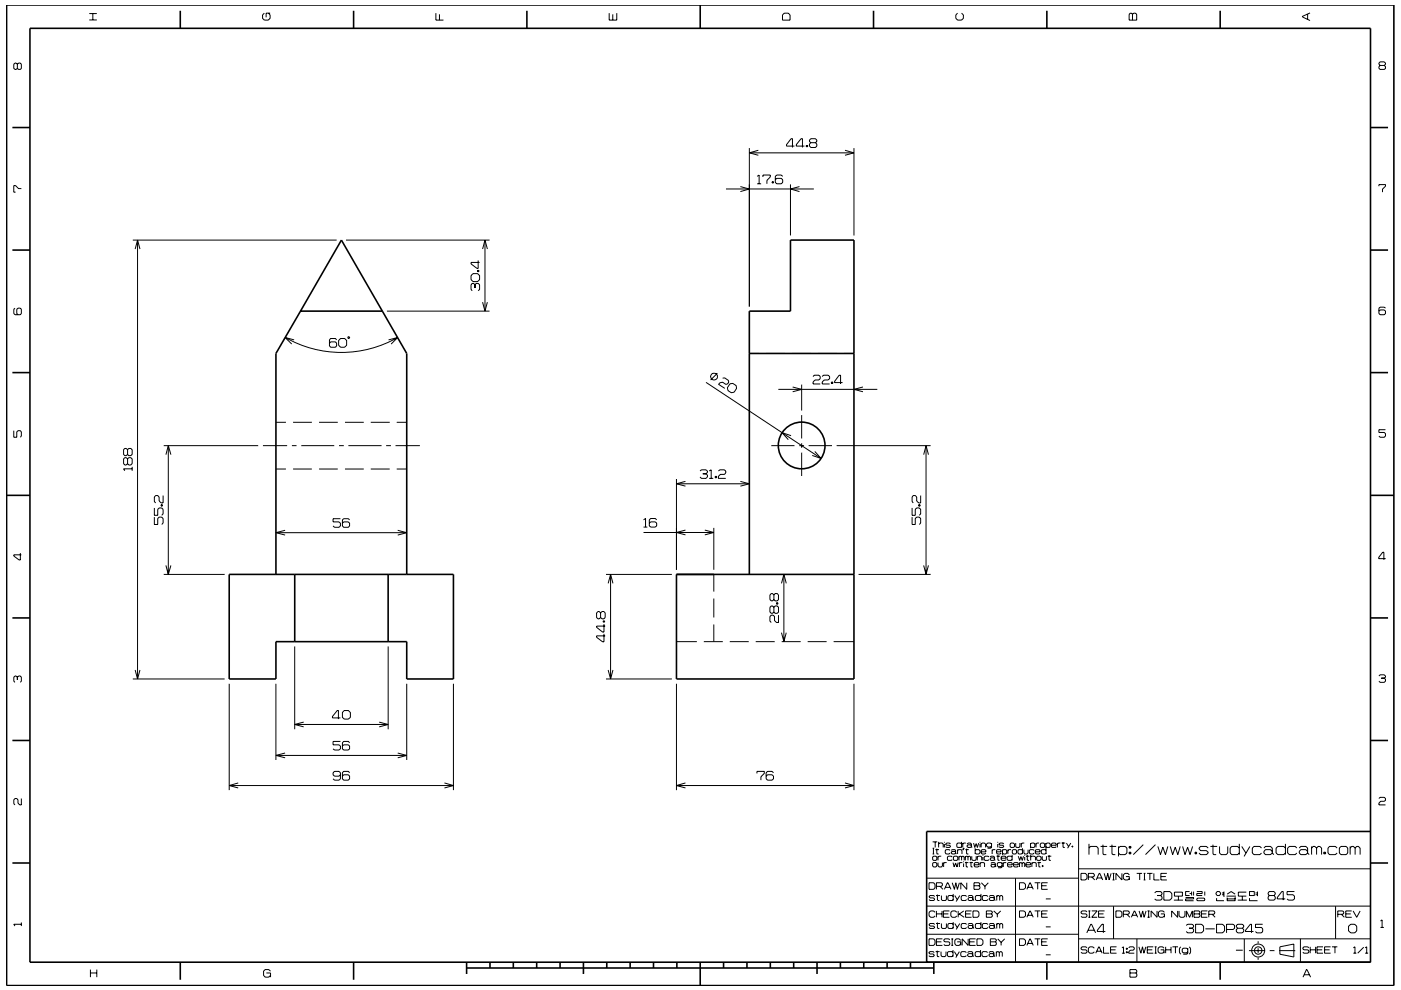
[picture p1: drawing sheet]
<svg xmlns="http://www.w3.org/2000/svg" width="297mm" height="210mm" viewBox="0 0 297 210" stroke-linecap="round" stroke-linejoin="round" font-family="sans-serif">
<g fill="none" stroke="#000" stroke-width=".21">
<path d="M3.7 13.6l-.3-.2h-.2l-.3 .2v.9l.3 .2 .5-.2M3.7 13.6l.2-.2h.4l.2 .2v.9l-.2 .2h-.4l-.2-.2M3.7 13.6v.9M18.9 4.2h1.6M18.9 2.9h1.6M19.7 2.9v1.3M56 2.8l-.3 .4v.7l.3 .4h.9l.4-.4v-.7l-.4-.4M57.3 2.8h-.9v.9M92.4 2.8v1.5h1.6M93.2 3v1.3M129.2 2.8v1.5h1.6v-1.5M129.9 3v1.3"/>
<path d="M166.3 2.8h.8l.4 .4v1.1h-1.6v-1.1zM203 2.8l-.4 .4v.7l.4 .4h.9l.4-.4v-.7l-.4-.4M239.6 2.8h.3l.2 .2 .3-.2h.3l.3 .2v1.3h-1.6v-1.3zM240.1 3v1.3M277.2 3v1.1M277.7 2.7l-1.6 .8v.1l1.6 .8M292.6 13.9l-.2-.3v-.2l.2-.3h.9l.2 .3v.2l-.2 .3M292.6 13.9l-.2 .2v.4l.2 .2h.9l.2-.2v-.4l-.2-.2M292.6 13.9h.9M157 39.6l1.9 .5-1.9 .5M158.9 31.4v33.6M158.9 32.4h22.2"/>
<path d="M160.5 37.4l.4-.3v1.9M160.5 39h.9M160.8 31.9l-1.9 .5 1.9 .5M161.8 37.5v-.4h1.5v.4l-.7 .8v.7M163.7 38.6h.3v.2h-.3zM163.9 38.6v.2M165.9 37.4l-.2-.3h-1l-.3 .3v1.3l.3 .3h1l.2-.3v-.6l-.2-.3h-1l-.3 .3M167.6 39.1v10.8M168.4 31h-1.6v-.3l.9-1.3h.3v1.9M169.5 39.6l-1.9 .5 1.9 .5M170.6 31h-1.8v-.3l1-1.3h.3v1.9M170.9 30.9h.3v.2h-.3z"/>
<path d="M171.1 30.9v.2M171.9 30.3l-.3-.3v-.3l.3-.3h1l.3 .3v.3l-.3 .3M171.9 30.3l-.3 .3v.4l.3 .3h1l.3-.3v-.4l-.3-.3M171.9 30.3h1M179.2 31.9l1.9 .5-1.9 .5M181.1 31.4v18.5M292.4 39.5v-.3h1.3v.3l-.6 .6v.7M4.5 40h-.6l-.6-.6h-.4v1.4h.4M28.2 50.9h43.2M28.7 52.8l.5-1.9 .5 1.9M29.2 50.9v93.1M73.4 50.9h30.4"/>
<path d="M99.9 58.5l.4-.5h1l.4 .5v.8l-.4 .4h-1l-.4-.4zM101.3 57.4h.3v.2h-.3zM101.3 57.5h.3M101.4 55.2v1.7h-.3l-1.2-.9v-.3h1.8M102.3 52.8l.5-1.9 .5 1.9M102.8 50.9v15.1M153.9 40.1h18.7M3.2 65.4l-.3 .2v.9l.3 .3h1.1l.2-.3v-.9l-.2-.2h-.5l-.2 .2v.9l.2 .3M60.5 71.6a24 24 0 0 0 23.8 0M62.4 72.1l-1.9-.5 1.3 1.4M71.4 72.1l-.3-.3h-1l-.2 .3v1.3l.2 .3h1l.3-.3v-.6l-.3-.3h-1l-.2 .3M71.8 72.2l.4-.4h.9l.4 .4v1l-.4 .5h-.9l-.4-.5z"/>
<path d="M73.7 71.5l.3-.1 .1 .3-.2 .1zM82 66h21.8M82.4 72.1l1.9-.5-1.4 1.4M100.7 60.4l-.3-.3h-.3l-.2 .3v1l.2 .3M100.7 60.4l.3-.3h.4l.3 .3v1l-.3 .3M100.7 60.4v.7M102.3 64.1l.5 1.9 .5-1.9M152.1 79.2l-1.4 1.4M158.9 75h2M162.5 75h4M168 75h4M172.4 79.9l.2-.3h1l.3 .3v.4l-.3 .3h-.8l-.4 .4v.4h1.5"/>
<path d="M173.5 75h4M174.3 79.9l.3-.3h1l.3 .3v.4l-.3 .3h-.9l-.4 .4v.4h1.6M178.9 75h2.2M293.7 65.4l-.2-.3h-.9l-.2 .3v1.1l.2 .3h.9l.2-.3v-.5l-.2-.3h-.9l-.2 .3M2.9 91.3v1.4h.7v-1.1l.2-.3h.5l.2 .3v.9l-.2 .2M27 95.4l.3-.3h.4l.3 .3v1l-.3 .2h-.4l-.3-.2M27 97.3l.3-.2h.4l.3 .2v1l-.3 .3h-.4l-.3-.3M27 95.4l-.2-.3h-.3l-.3 .3v1l.3 .2h.3l.2-.2M27 97.3l-.2-.2h-.3l-.3 .2v1l.3 .3h.3l.2-.3M27 95.4v1M27 97.3v1M28 99.4h-1.8l.3 .5"/>
<path d="M28 99v.9M34.7 94.5h20M35.2 96.4l.5-1.9 .5 1.9M35.7 94.5v27.3M55.8 94.5h5.1M58.5 99.5h2.1M58.5 89.6h2.1M61.9 94.5h1M62.1 99.5h4M62.1 89.6h4M63.9 94.5h7M67.6 99.5h4"/>
<path d="M67.6 89.6h4M71.9 94.5h1M73.1 99.5h4M73.1 89.6h4M73.9 94.5h7M78.6 99.5h4M78.6 89.6h4M81.9 94.5h1M83.9 94.5h5.1M84.1 99.5h2.1M84.1 89.6h2.1M148.4 99.9l.3-.3h1l.3 .3v.3l-.3 .3"/>
<path d="M149.7 81.1l24.4 16.1M150.4 99.9l.4-.3v1.9M152.3 99.9l.3-.3h1l.3 .3v.4l-.3 .3h-.9l-.4 .4v.5h1.6M153.2 80.2l.4-.1 .8 .6 .1 .4-.2 .3-.4 .1-.7-.4-.6 .1-.2 .3 1.3 .9M154.8 81.4l.6-.1 .7 .5 .1 .6-.5 .8-.6 .1-.8-.5-.1-.5zM163.5 94.5h4.9M165 82.6h21M167.7 92.4l-1.9-.6 1.3 1.5M168.1 82.1l1.9 .5-1.9 .5M169.5 94.5h1M170 81.6v5.5M170 88v5"/>
<path d="M170 94v1M170 96v5M171.4 94.5h5M172.8 95.8l1.3 1.4-1.9-.6M176.3 81h.3v.3h-.3zM176.4 81v.3M177.4 94.5h19.9M178.6 81.1h-1.7v-.2l1-1.3h.3v1.8M183 82.1l-1.9 .5 1.9 .5M195.8 96.4l.5-1.9 .5 1.9M196.3 94.5v27.3M293.7 91.1h-1.3v.6h1.1l.2 .3v.5l-.2 .2h-.9l-.2-.2"/>
<path d="M4.3 117.3v1.5h-.2l-1.2-.9v-.2h1.6M32.7 109.7v1.5h.7v-1.2l.3-.3h.6l.3 .3v.9l-.3 .3M32.7 107.7v1.6h.7v-1.3l.3-.3h.6l.3 .3v1l-.3 .3M34.2 107.1h.2v.3h-.2zM34.2 107.2h.2M34.6 105.1v1.6h-.4l-.5-.4v-.9l-.3-.3h-.4l-.3 .3v1l.3 .3M35.2 119.9l.5 1.9 .5-1.9M58.5 113h27.7M60.4 112.5l-1.9 .5 1.9 .5M72.2 110h-1.6v.7h1.3l.3 .3v.5l-.3 .3h-1l-.3-.3M74.1 110.3l-.2-.3h-1l-.3 .3v1.2l.3 .3h1l.2-.3v-.5l-.2-.3h-1l-.3 .3M84.3 112.5l1.9 .5-1.9 .5"/>
<path d="M136.4 112.9h14.9M136.4 110.3l.5-.3v1.8M136.4 111.8h.8M139.2 110.3l-.3-.3h-.9l-.3 .3v1.2l.3 .3h.9l.3-.3v-.6l-.3-.2h-.9l-.3 .2M143.4 101.6v19.3M143.4 102.6h15.5M145.3 102.1l-1.9 .5 1.9 .5M145.3 112.4l-1.9 .5 1.9 .5M149 100.5h.7M149.4 112.4l1.9 .5-1.9 .5M149.7 100.5l.3 .2v.5l-.3 .3h-1l-.3-.3M150.4 101.5h.8"/>
<path d="M151.3 112v8.9M151.6 101h.3v.3h-.3zM151.8 101v.3M157 102.1l1.9 .5-1.9 .5M193.4 109.7v1.5h.7v-1.2l.3-.3h.5l.3 .3v.9l-.3 .3M193.4 107.7v1.6h.7v-1.3l.3-.3h.5l.3 .3v1l-.3 .3M194.8 107.1h.3v.3h-.3zM194.8 107.2h.3M195.2 105.1v1.6h-.4l-.4-.4v-.9l-.3-.3h-.5l-.2 .3v1l.2 .3M195.8 119.9l.5 1.9 .5-1.9M293.8 118.5h-1.5v-.3l.9-1.1h.2v1.6M34.7 121.8h12.9"/>
<path d="M62.5 137.1v17.6M82.3 137.1v17.6M127.3 130l-.3-.3h-.2l-.3 .3v1l.3 .3h.2l.3-.3M127.3 130l.3-.3h.5l.2 .3v1l-.2 .3h-.5l-.3-.3M127.3 130v1M127.9 131.7h.3v.2h-.3zM127.9 131.8h.3M128.1 134.4v1.7h-.3l-1.3-.9v-.3h1.8M128.1 132.4v1.7h-.3l-1.3-1v-.3h1.8M128.5 121.8h14M128.9 123.7l.6-1.9 .5 1.9M129.5 121.8v22.2"/>
<path d="M143.4 136.1h4.3M149.2 136.1h4M151.3 121.8v3.7M151.3 127v4M151.3 132.5v3.6M154.7 136.1h4M160.2 136.1h4.1M164.1 128.8l-.3-.3h-.3l-.3 .3v1l.3 .3h.3l.3-.3M164.1 128.8l.2-.3h.5l.3 .3v1l-.3 .3h-.5l-.2-.3M164.1 128.8v1M164.1 126.2l-.3-.3h-.3l-.3 .3v1l.3 .3h.3l.3-.3M164.1 126.2l.2-.3h.5l.3 .3v1l-.3 .3h-.5l-.2-.3"/>
<path d="M164.1 126.2v1M164.6 127.8h.3v.3h-.3zM164.6 128h.3M165.1 130.5v1.5h-.5l-.4-.4v-.8l-.3-.3h-.4l-.3 .3v1l.3 .2M165.7 134.2l.5 1.9 .5-1.9M165.7 123.7l.5-1.9 .5 1.9M165.7 136.1h4.1M166.2 121.8v14.3M171.2 136.1h4.1M176.7 136.1h4.4M182 121.8h15.3M3.7 143.6l-.3-.2h-.2l-.3 .2v.9l.3 .2"/>
<path d="M3.7 143.6l.2-.2h.4l.2 .2v.9l-.2 .2M3.7 143.6v.6M28.2 144h19.4M28.7 142.1l.5 1.9 .5-1.9M48.6 145v22.6M58.5 145v16.2M60.4 159.7l-1.9 .5 1.9 .5M62.5 153.7h19.8M64.4 153.2l-1.9 .5 1.9 .5M72.2 152.3h-1.7v-.3l1-1.3h.3v1.8M72.2 157.3h-1.6v.7h1.3l.3 .2v.6l-.3 .3h-1l-.3-.3M73 150.7h.9l.4 .4v1l-.4 .4h-.9l-.4-.4v-1z"/>
<path d="M74.1 157.6l-.2-.3h-1l-.3 .3v1.2l.3 .3h1l.2-.3v-.6l-.2-.2h-1l-.3 .2M80.4 153.2l1.9 .5-1.9 .5M84.3 159.7l1.9 .5-1.9 .5M86.2 145v16.2M96.1 145v22.6M128.5 144h14M128.9 142.1l.6 1.9 .5-1.9M143.4 145v22.6M181.1 145v22.6M292.4 143.4l.2-.3h.9l.2 .3v.2l-.2 .2M292.9 143.8h.6M293.5 143.8l.2 .3v.4l-.2 .2h-.9l-.2-.2"/>
<path d="M4.5 169.4v1.3h-.3l-.4-.4v-.7l-.2-.2h-.4l-.3 .2v.9l.3 .2M48.6 166.6h47.5M50.5 166.1l-1.9 .5 1.9 .5M58.5 160.2h27.7M72.2 164.3l-.3 .3h-1l-.3-.3v-.4l.3-.3h1l.3 .3v1.3l-.3 .3h-1l-.3-.3M74.1 163.9l-.2-.3h-1l-.3 .3v1.3l.3 .3h1l.2-.3v-.6l-.2-.3h-1l-.3 .3M94.2 166.1l1.9 .5-1.9 .5M143.4 166.6h37.7M145.3 166.1l-1.9 .5 1.9 .5M160.5 164v-.4h1.5v.4l-.7 .8v.7M164 163.9l-.3-.3h-1l-.3 .3v1.3l.3 .3h1l.3-.3v-.6l-.3-.3h-1l-.3 .3M179.2 166.1l1.9 .5-1.9 .5"/>
<path d="M197.7 178.6h1M197.7 179.9h.4M197.9 179.9v1.2M198.3 178.6v1.1M198.6 180v1.1h.4M199 179l.2-.2h.6l.2 .2v.7M199 178.6v1.1M200.2 178.6v.1M200.2 179v.7M201.5 179l-.2-.2h-.6l-.2 .3 .2 .2h.6l.2 .3-.2 .1h-.6l-.2-.1M203.9 179l-.2-.2h-.7l-.1 .2v.6l.1 .1h.7l.2-.1M203.9 178.6v1.1"/>
<path d="M204.1 178.8v.9M204.2 179.9h.2l-.2 .4zM204.3 179.9l-.1 .4M204.8 178.8h-.5l-.2 .2M204.9 180v1.1h.4M205 179l.2-.2h.6l.2 .2v.6M206 179.4l-.2-.2h-.6l-.2 .2 .2 .3h.6l.2-.1M206 179.6l.1 .1M206.4 178.8l.3 .9 .3-.8 .2 .8 .3-.9M206.8 179.9v1.2M207.8 178.6v.1M207.8 179v.7"/>
<path d="M208 179l.2-.2h.5l.3 .2v.7M208 178.8v.9M210.2 179l-.2-.2h-.6l-.2 .2v.4l.2 .3h.6l.2-.3M210.2 178.8v.9l-.2 .2h-.6M211.5 178.6v.1M211.5 179v.7M212.8 179l-.2-.2h-.6l-.2 .3 .2 .2h.6l.2 .3-.2 .1h-.6l-.2-.1M214.3 178.8h.6l.2 .2v.6l-.2 .1h-.6l-.1-.1v-.6zM215.3 178.8v.8l.2 .1h.6l.1-.1v-.8M216.5 178.8v.9M216.8 179.9v1.2M217.2 178.8h-.5l-.2 .2"/>
<path d="M218.5 179l.2-.2h.5l.2 .2v.6l-.2 .1h-.5l-.2-.1M218.5 178.8v1.1M219.7 178.8v.9M220.3 178.8h-.5l-.1 .2M220.6 179l.2-.2h.5l.2 .2v.6l-.2 .1h-.5l-.2-.1zM221.7 179l.3-.2h.5l.2 .2v.6l-.2 .1h-.5l-.3-.1M221.7 178.8v1.1M221.8 179.9v1.2M222.9 179.3h1l-.1-.5h-.7l-.2 .2v.6l.2 .1h.7l.1-.1M224.2 178.8v.9M224.8 178.8h-.4l-.2 .2M225.1 178.8h.7"/>
<path d="M225.4 178.6v1.1h.4M226.1 178.8l.5 .8M227 178.8l-.6 1.1M227.3 179.4h.2v.3h-.2zM227.4 179.4v.3M228.7 176.4v27.7M230.9 179.9l.3-.4h1.3l.3 .4v1.4M230.9 179v2.3M233.3 179.5h1.4M233.8 179.2v1.9l.2 .2h.6M235.2 179.5h1.4M235.8 179.2v1.9l.2 .2h.5"/>
<path d="M237.1 179.9l.4-.4h1l.4 .4v1l-.4 .4h-1l-.4-.4M237.1 179.5v2.1M239.4 179.5h.4v.4h-.4zM239.6 179.5v.4M242.4 179.2l-2.1 2.1M245 179.2l-2.1 2.1M245.5 179.5l.5 1.8 .5-1.6 .6 1.6 .5-1.8M248.1 179.5l.5 1.8 .6-1.6 .5 1.6 .5-1.8M250.7 179.5l.5 1.8 .6-1.6 .5 1.6 .6-1.8M256.2 179.9l-.4-.4h-1.2l-.4 .4 .4 .5h1.2l.4 .5-.4 .4h-1.2l-.4-.4M256.6 179.5h1.5M257.2 179.2v1.9l.1 .2h.6"/>
<path d="M258.6 179.5v1.4l.3 .4h1.1l.3-.4v-1.4M262.8 179.9l-.4-.4h-1.2l-.4 .4v1l.4 .4h1.2l.4-.4M262.8 179v2.3M263.3 179.5l.9 1.4M265 179.5l-1.2 2.1M267.5 179.9l-.4-.4h-1.2l-.4 .4v1l.4 .4h1.2l.4-.4M268 179.9l.3-.4h1.1l.3 .4v1M272.5 179.9l-.3-.4h-1.3l-.3 .4v1l.3 .4h1.3l.3-.4M272.5 179v2.3M274.9 179.9l-.3-.4h-1.2l-.4 .4v1l.4 .4h1.2l.3-.4M275.5 179.9l.3-.4h1.1l.3 .4v1M278.1 179.9l.3-.4h.4l.3 .4"/>
<path d="M278.1 179.5v1.8M279.1 179.9l.4-.4h.3l.4 .4v1.4M279.1 179.9v1.4M283.5 179.9l-.4-.4h-1.2l-.3 .4v1l.3 .4h1.2l.4-.4M284.3 179.5h1.1l.3 .4v1l-.3 .4h-1.1l-.3-.4v-1zM286.3 179.9l.3-.4h.3l.4 .4M286.3 179.5v1.8M287.3 179.9l.4-.4h.3l.4 .4v1.4M287.3 179.9v1.4M292.4 169.4l.2-.3h.9l.2 .3v.3l-.2 .3h-.8l-.3 .3v.4h1.3M4.5 195.7v.7M4.5 196h-1.6l.3 .4"/>
<path d="M196.5 198.2h32.2M196.5 192.2h94.1M196.6 186.3h32.1M197 199.1h.9l.3 .4v.7l-.3 .3h-.9zM197 187.2h.9l.3 .4v.7l-.3 .3h-.9zM197.7 181.1h.4M197.7 181.8l.2-.2h.6l.1 .2v.5l-.1 .2h-.6l-.2-.2zM197.7 183.1l.2-.1h.6l.1 .1v.6l-.1 .2h-.6l-.2-.2zM198.2 190.2l-.2-.3h-.8l-.2 .3 .2 .3h.8l.2 .3-.2 .2h-.8l-.2-.2M198.2 196.1l-.2-.2h-.8l-.2 .2 .2 .3h.8l.2 .2-.2 .3h-.8l-.2-.2M198.2 193.5l-.2-.3h-.7l-.3 .3v.8l.3 .3h.7l.2-.3M198.3 180.2h.8"/>
<path d="M198.5 189.9h.8M198.5 195.9h.8M198.5 188h1.1l.2-.2v-.4l-.2-.2h-1.1v1.4M198.5 199.8h1.1M198.5 193.2v1.4M198.5 193.8h1.2M198.7 189.7v1.2l.5 .1M198.7 195.7v1.1l.5 .1M198.9 183v.7l.2 .2h.5l.2-.2v-.7M198.9 181.6v.9M199.3 188l.6 .6M199.6 181.6h-.5l-.2 .2"/>
<path d="M199.6 189.9v.9l.2 .2h.6l.3-.2v-.9M199.6 195.9v.8l.2 .2h.6l.3-.2v-.8M199.7 193.2v1.4M199.8 199.1h-1.3v1.4h1.3M200 193.8h1.1M200.1 183v.9M200.2 188.6l.7-1.4h.1l.6 1.4M200.4 188.2h1M200.7 183h-.5l-.1 .1M201.3 193.2h-1.3v1.4h1.3M201.4 199.3l-.2-.2h-.9l-.2 .5 .2 .2h.9l.2 .2v.3l-.2 .2h-.9l-.2-.2M201.4 180.4l-.1-.2h-.7l-.2 .2v.5l.2 .2h.7l.1-.2"/>
<path d="M201.7 180.4l.2-.2h.5l.2 .2v.5M201.7 199.1h.4M201.9 199.1v1.4M201.9 187.2l.5 1.4 .2-1.4 .4 1.4 .4-1.4M201.9 181.8l-.2-.2h-.7l-.1 .2v.5l.1 .2h.7l.2-.2M202.1 183l.2 .9 .3-.9 .3 .9 .3-.9M202.1 190.2l-.2-.3h-.7l-.2 .3v.6l.2 .2h.7l.2-.2M202.1 196.1l-.2-.2h-.7l-.2 .2v.6l.2 .2h.7l.2-.2M202.1 189.6v1.4M202.1 195.6v1.3M202.1 181.8l.2-.2h.6l.2 .2v.5l-.2 .2h-.6l-.2-.2zM202.4 189.9l.5 .9"/>
<path d="M202.4 195.9l.5 .8M202.6 180.8l-.2-.2h-.5l-.2 .2 .2 .3h.5l.2-.2M202.6 180.9l.2 .2M202.9 193.5l-.3-.3h-.7l-.3 .3v.8l.3 .3h.7l.3-.3M202.9 199.8h.8v.7M203 180.4l.2-.2h.6l.2 .2v.7M203 180.2v.9M203.2 193.2v1.4M203.3 181.8l.2-.2 .4 .2M203.3 181.6v.9M203.4 193.8l1 .8M203.4 183v.9"/>
<path d="M203.5 189.9l-.8 1.3M203.5 195.9l-.8 1.2M203.7 199.5l-.3-.4h-.7l-.3 .4v.7l.3 .3h.7l.3-.3M203.9 181.8v.7M203.9 181.8l.1-.2 .4 .2v.7M204 183h-.4l-.2 .1M204.3 182.7v.2M204.3 183.1v.8M204.3 193.2l-1.1 .8M204.6 183h.7M204.7 180.2h.7M204.7 181.6v.9"/>
<path d="M204.7 181.8l.1-.2 .4 .2M204.7 193.8h1.1M204.8 182.8v1l.4 .1M204.9 190.2l-.2-.3h-.7l-.2 .3v.6l.2 .2h.7l.2-.2M204.9 196.1l-.2-.2h-.7l-.2 .2v.6l.2 .2h.7l.2-.2M205 187.2v1.4l-1.3-1.4v1.4M205.2 190.2l.2-.3h.7l.2 .3v.6M205.2 196.1l.2-.2h.7l.2 .2v.6M205.2 181.8v.7M205.2 181.8l.2-.2 .4 .2v.7M205.3 199.1v1.4l-1.3-1.4v1.4M205.6 183h.7"/>
<path d="M205.6 199.8h1M205.9 182.8v1l.3 .1M206 193.2h-1.3v1.4h1.3M206 181.6v.7l.2 .2h.6l.2-.2v-.7M206.3 193.2h1l.3 .3v.8l-.3 .3h-1zM206.3 190.6l-.2-.2h-.7l-.2 .2 .2 .4h.7l.2-.2M206.3 196.5l-.2-.2h-.7l-.2 .2 .2 .4h.7l.2-.2M206.3 190.8l.2 .2M206.3 196.7l.2 .2M206.5 187.2h1.1l.2 .2-.2 .5 .2 .2v.3l-.2 .2h-1.1zM206.5 187.9h1.1M206.5 183.4h1.1l-.2-.4h-.7l-.2 .1v.6l.2 .2h.7l.2-.2"/>
<path d="M206.8 180.4l.1-.2h.7l.2 .2v.5l-.2 .2h-.7l-.1-.2M206.8 199.1h-1.2v1.4h1.2M207.1 199.1h1l.3 .4v.7l-.3 .3h-1zM207.2 181.8l.2-.2h.5l.2 .2v.7M207.2 181.6v.9M207.8 183.1l.2-.1h.6l.1 .1v.8M207.8 183v.9M208 190.2l-.2-.3h-.8l-.2 .3v.6l.2 .2h.8l.2-.2M208 196.1l-.2-.2h-.8l-.2 .2v.6l.2 .2h.8l.2-.2M208 189.6v1.4M208 195.6v1.3M208 180.7h1v-.3l-.2-.2h-.6l-.2 .2v.5l.2 .2h.6l.2-.2"/>
<path d="M208.1 187.2l.7 .8M208.4 181.3v.2M208.4 181.8v.7M208.8 188v.6M209.1 193.2h1.1l.2 .2-.2 .4 .2 .2v.3l-.2 .3h-1.1zM209.1 193.8h1.1M209.5 190.2l-.3-.3h-.7l-.2 .3v.6l.2 .2h.7l.3-.2M209.5 196.1l-.3-.2h-.7l-.2 .2v.6l.2 .2h.7l.3-.2M209.5 187.2l-.7 .8M209.7 181.8l-.2-.2h-.7l-.1 .2v.5l.1 .2h.7l.2-.2M209.7 190.2l.3-.3h.6l.2 .3v.6M209.7 196.1l.3-.2h.6l.2 .2v.6"/>
<path d="M209.9 181.8l.2-.2h.5l.3 .2v.5M210 199.1h1l.2 .2-.2 .5 .2 .2v.3l-.2 .2h-1zM210 199.8h1M210.1 183.1l.2-.1h.5l.2 .1v.6M210.4 180.2v.9M210.7 193.2l.8 .7M210.8 190.6l-.2-.2h-.6l-.3 .2v.2l.3 .2h.6l.2-.2M210.8 196.5l-.2-.2h-.6l-.3 .2v.2l.3 .2h.6l.2-.2M210.8 190.8l.2 .2M210.8 196.7l.2 .2M210.9 182.2l-.3-.3h-.5l-.2 .3 .2 .3h.5l.3-.2M210.9 182.3l.1 .2"/>
<path d="M211 183.5l-.2-.2h-.5l-.2 .2 .2 .4h.5l.2-.2M211 183.7l.2 .2M211 180.2h-.4l-.2 .2M211.3 181.6h.7M211.3 180.7h1l-.2-.5h-.6l-.2 .2v.5l.2 .2h.6l.2-.2M211.3 190.2l.2-.3 .5 .3M211.3 189.9v1.1M211.3 195.9v1M211.3 196.1l.2-.2 .5 .2M211.5 193.9v.7M211.5 199.1l.8 .8M211.6 181.4v1l.3 .1"/>
<path d="M212 190.2l.2-.3 .4 .3v.8M212 190.2v.8M212 196.1v.8M212 196.1l.2-.2 .4 .2v.8M212.2 193.2l-.7 .7M212.3 182h1v-.2l-.2-.2h-.6l-.2 .2v.5l.2 .2h.6l.2-.2M212.3 199.9v.6M212.5 183.1l-.2-.1h-.7l-.2 .1v.5l.2 .2h.7l.2-.2M212.5 183v.9l-.2 .2h-.7M212.6 180.4l.1-.2h.6l.1 .2v.5l-.1 .2h-.6l-.1-.2M212.6 180.2v1.1M212.7 183v.9"/>
<path d="M213 199.1l-.7 .8M213.4 183h-.5l-.2 .1M213.6 183.4h1l-.1-.4h-.7l-.2 .1v.6l.2 .2h.7l.1-.2M213.7 180.2v.9M214.4 180.2h-.5l-.2 .2M214.6 181.8l-.2-.2h-.7l-.2 .2v.5l.2 .2h.7l.2-.2M214.6 181.3v1.2M214.6 180.4l.2-.2h.5l.2 .2v.5l-.2 .2h-.5l-.2-.2zM214.9 183.4h1l-.2-.4h-.6l-.2 .1v.6l.2 .2h.6l.2-.2M215.3 186.3v17.8M215.9 181.6l.3 .9 .2-.8 .3 .8 .3-.9M216.2 183v.9"/>
<path d="M216.2 183.1l.2-.1 .3 .1M216.2 199.1h.9l.3 .4v.7l-.3 .3h-.9zM216.2 187.2h.9l.3 .4v.7l-.3 .3h-.9zM216.2 193.2h.9l.3 .3v.8l-.3 .3h-.9zM216.7 183.1l.2-.1 .4 .1v.8M216.7 183.1v.8M216.8 180.4l-.2-.2h-.6l-.2 .2v.5l.2 .2h.6l.2-.2M217.1 180.2v.7l.2 .2h.5l.2-.2v-.7M217.3 181.3v.2M217.3 181.8v.7M217.5 183.4h1l-.1-.4h-.7l-.2 .1v.6l.2 .2h.7l.1-.2M217.5 181.6h.8"/>
<path d="M217.7 194.6l.7-1.4 .7 1.4M217.7 188.6l.7-1.4 .7 1.4M217.8 181.4v1l.4 .1M217.9 194.1h1M217.9 188.2h1M218.5 181.8l.2-.2h.6l.2 .2v.7M218.5 181.3v1.2M218.8 183.1l.2-.1h.5l.2 .1v.8M218.8 183v.9M219.2 180.4l-.1-.2h-.7l-.2 .2v.5l.2 .2h.7l.1-.2M219.4 199.1h1.2M219.4 193.2h1.2"/>
<path d="M219.4 187.2h1.2M219.5 180.7h1l-.2-.5h-.6l-.2 .2v.5l.2 .2h.6l.2-.2M219.8 181.8l.2-.2h.5l.2 .2v.5l-.2 .2h-.5l-.2-.2zM220 183h.7M220 187.2v1.4M220 193.2v1.4M220 199.1v1.4M220.3 182.8v1l.3 .1M220.8 199.8h1.1M220.8 193.8h1.1M220.8 187.9h1.1M221 183.6h.1v.2h-.1z"/>
<path d="M221 181.6v.7l.1 .2h.6l.2-.2v-.7M221.1 183.6v.2M221.7 196.6h1.1M221.7 190.7h1.1M221.8 180.4l-.2-.2h-.6l-.2 .2v.5l.2 .2h.6l.2-.2M222.1 199.1h-1.3v1.4h1.3M222.1 187.2h-1.3v1.4h1.3M222.1 193.2h-1.3v1.4h1.3M222.1 181.6h.8M222.4 181.4v1l.4 .1M228.7 199.1h61.9M228.7 184.3h61.9"/>
<path d="M229.2 185.2h.9l.4 .4v.7l-.4 .3h-.9zM230.4 197.9l.9-1.9h.1l.9 1.9M230.5 193.4l-.2-.2h-.9l-.2 .2 .2 .4h.9l.2 .2v.3l-.2 .3h-.9l-.2-.3M230.7 197.3h1.3M230.8 186h1l.2-.2v-.3l-.2-.3h-1v1.4M230.8 193.2h.4M230.8 194.6h.4M231 193.2v1.4M231.5 186l.6 .6M231.5 193.2h1.1l-1.1 1.4h1.1M232.4 186.6l.6-1.4h.2l.6 1.4M232.6 186.2h1"/>
<path d="M232.9 193.8h1.1M234.1 185.2l.4 1.4 .4-1.4 .3 1.4 .4-1.4M234.2 193.2h-1.3v1.4h1.3M234.4 197.6h-1.7v-.3l.9-1.3h.3v1.9M235.9 185.2h.4M235.9 186.6h.4M236.1 185.2v1.4M236.1 192.2v6.9M236.6 193.2h1l.3 .3v.8l-.3 .3h-1zM237.9 185.2v1.4l-1.3-1.4v1.4M238.2 193.9h1l.2-.2v-.3l-.2-.2h-1v1.4M238.7 185.9h.7v.7"/>
<path d="M238.9 193.9l.7 .7M239.4 180.8h.4v.3h-.4zM239.4 185.6l-.3-.4h-.6l-.3 .4v.7l.3 .3h.6l.3-.3M239.6 180.8v.3M239.9 194.6l.6-1.4 .7 1.4M240.1 194.1h.9M241 185.2h1.1M241 199.1v5M241.5 193.2l.4 1.4 .4-1.4 .3 1.4 .4-1.4M241.6 185.2v1.4M242.5 185.2h.4M242.5 186.6h.4"/>
<path d="M242.7 185.2v1.4M243.2 185.2h1.1M243.3 193.2h.5M243.3 194.6h.5M243.5 193.2v1.4M243.8 185.2v1.4M244.6 185.2v1.4h1.2M244.8 189.4l.3-.3h1l.3 .3v.2l-.3 .3M245.3 193.2v1.4l-1.2-1.4v1.4M245.4 189.9h.7M246.1 189.9l.3 .3v.5l-.3 .2h-1l-.3-.2M246.1 193.8h.8v.8"/>
<path d="M246.1 185.9h1.1M246.8 189.1h1.2l.5 .4v1l-.5 .4h-1.2zM246.9 193.5l-.4-.3h-.6l-.3 .3v.8l.3 .3h.6l.4-.3M247.4 185.2h-1.3v1.4h1.3M248.9 190.9h1.9M249 189.2h1.7v.9h-1.7zM249.7 193.2v1.4l-1.3-1.4v1.4M249.8 190.1v.8M250 193.2v1.1l.3 .3h.6l.3-.3v-1.1M251.4 190.4h1.7v.3h-1.7v.3h1.7M251.5 196.3l.3-.3h1l.3 .3v.3l-.3 .3M251.5 194.6v-1.4l.7 1.4 .6-1.4v1.4"/>
<path d="M252.1 196.9h.7M252.2 189.1h-.8v.8h.8M252.2 189.5h.4M252.6 189.1v.8M252.8 196.9l.3 .2v.5l-.3 .3h-1l-.3-.3M253.1 189.1v.8M253.1 193.2h1.1l.2 .2-.2 .4 .2 .3v.2l-.2 .3h-1.1zM253.1 193.8h1.1M253.4 180.8h.3v.3h-.3zM253.5 196h1.3l.4 .5v.9l-.4 .5h-1.3zM253.5 180.8v.3M253.7 189.1h1.2v.4h-1.2v.4h1.2"/>
<path d="M253.7 190.7l.2-.2h1.4l.1 .4-.1 .1h-1.4zM254.7 193.8h1.1M255.4 189.1v.8M255.6 197h2M256 193.2h-1.3v1.4h1.3M256.3 193.9h1l.3-.2v-.3l-.3-.2h-1v1.4M257 193.9l.6 .7M257.9 196h1.3l.4 .5v.9l-.4 .5h-1.3zM257.9 190.5v.5h1.6M258.1 189.1h.4l.3 .3v.2l-.3 .3h-.4l-.3-.3zM259.1 189.4h.4M259.1 189.8h.4"/>
<path d="M259.5 189.1v1.1M260.1 197.1h1.4l.2-.2v-.6l-.2-.3h-1.4v1.9M260.1 190.1h1.9M260.2 190.7h1.7M260.2 190.4v.6h1.7v-.6M260.2 189.6l.8-.5 .9 .5M262.4 196.9l-.3-.3v-.3l.3-.3h1l.3 .3v.3l-.3 .3M262.4 196.9l-.3 .2v.5l.3 .3h1l.3-.3v-.5l-.3-.2M262.4 196.9h1M262.4 190.9h2M263.4 190.1v.8M263.8 199.1v5"/>
<path d="M264.2 189.2h-1.6v.9h1.6M264.9 189.1h1v.8h-1zM264.9 190.5v.5h1.7M265.8 197.6h-1.7v-.3l1-1.3h.2v1.9M266.2 189.4h.4M266.2 189.8h.4M266.6 189.1v1M266.7 199.6v.5M267.7 196h-1.5v.7h1.3l.2 .3v.6l-.2 .3h-1.1l-.2-.3M269.1 189.9h1M269.1 189.9l-.2-.3 .2-.5h1l.3 .3v.2l-.3 .3M269.1 189.9l-.2 .3v.5l.2 .2h1l.3-.2v-.5l-.3-.3"/>
<path d="M269.7 180.6l-.3-.4h-1.1l-.3 .4v.3l.3 .4h1.1l.3-.4M269.7 180.9l.4 .4M272.5 190.7h-1.7v-.3l1-1.3h.3v1.8M274.4 189.1h-1.5v.7h1.3l.2 .3v.6l-.2 .2h-1l-.3-.2M275.7 199.1v5M277.2 180.6l-.3-.4h-1.1l-.3 .4v.3l.3 .4h1.1l.3-.4M277.2 180.9l.4 .4M280.7 180.8h.3v.3h-.3zM280.9 180.8v.3M283.2 192.2v6.9M283.6 193.9h1.1l.2-.2v-.3l-.2-.2h-1.1v1.4M284.4 193.9l.6 .7"/>
<path d="M285.3 193.8h1.1M285.9 196.5l.5-.5h.8l.5 .5v.9l-.5 .5h-.8l-.5-.5zM286.6 193.2h-1.3v1.4h1.3M286.9 193.2l.8 1.4 .7-1.4M292.7 195.4l.3-.3v1.6M292.7 196.7h.7M19.2 206.4h1.3M19.2 205.7v1.6M20.5 205.7v1.6M56.5 206.4h.9v.9M57.4 206l-.4-.4h-.8l-.3 .4v.9l.3 .4h.8l.4-.4M198.1 202l-.2-.2h-.8l-.2 .2 .2 .3h.8l.2 .3-.2 .3h-.8l-.2-.2"/>
<path d="M198.4 201.8h.8M198.7 201.6v1.2l.4 .1M199.5 201.8v.9l.2 .2h.7l.2-.2v-.9M201.7 200.5h.4M202.1 202l-.3-.2h-.7l-.2 .2v.7l.2 .2h.7l.3-.2M202.1 201.5v1.4M202.3 201.8l.6 .9M203.4 201.8l-.8 1.3M204.9 202l-.3-.2h-.7l-.2 .2v.7l.2 .2h.7l.3-.2M205.1 202.1l.3-.3h.6l.2 .3v.6M206.2 202.5l-.2-.2h-.6l-.3 .2v.2l.3 .2h.6l.2-.2M206.2 202.7l.3 .2"/>
<path d="M207.9 202.1l-.2-.3h-.7l-.2 .3v.6l.2 .2h.7l.2-.2M207.9 201.5v1.4M209.4 202.1l-.2-.3h-.8l-.2 .3v.6l.2 .2h.8l.2-.2M209.7 202.1l.2-.3h.6l.2 .3v.6M210.7 202.5l-.2-.2h-.6l-.2 .2 .2 .4h.6l.2-.2M210.7 202.7l.2 .2M211.2 201.8v1.1M211.2 202.1l.2-.3 .5 .3M211.9 202.1l.2-.3 .4 .3v.8M211.9 202.1v.8M217.7 200.5l.7-1.4 .7 1.4M217.9 200.1h1"/>
<path d="M221.7 202.5h1.1M230.5 201l-.2-.2h-.9l-.2 .4 .2 .3h.9l.2 .2v.3l-.2 .2h-.9l-.2-.2M232 201.1l-.3-.3h-.6l-.3 .3v.8l.3 .3h.6l.3-.3M232.3 202.2l.7-1.4 .7 1.4M232.5 201.8h1M234 200.8v1.4h1.2M235.5 201.5h1M236.7 200.8h-1.2v1.4h1.2M237.9 202.2h.6M237.9 201l.3-.2v1.4M238.8 201.1h.2v.2h-.2zM238.8 201.9h.2v.2h-.2z"/>
<path d="M238.9 201.1v.2M238.9 201.9v.2M239.3 201l.2-.2h.8l.2 .2v.3l-.2 .2h-.7l-.3 .4v.3h1.2M239.6 205.6h1.2l.2 .3-.2 .5 .2 .2v.4l-.2 .3h-1.2zM239.6 206.4h1.2M241.5 200.8l.4 1.4 .3-1.4 .3 1.4 .4-1.4M243.2 201.5h1.1M244.5 200.8h-1.3v1.4h1.3M244.8 200.8h.4M244.8 202.2h.4M245 200.8v1.4M246.1 201.5h.7v.7"/>
<path d="M246.8 201.1l-.3-.3h-.6l-.4 .3v.8l.4 .3h.6l.3-.3M247.1 201.5h1.2M247.1 200.8v1.4M248.3 200.8v1.4M248.6 200.8h1.2M249.2 200.8v1.4M250.4 200.8a1.09 1.09 0 0 0 0 1.6M251.8 201.3l-.2-.2h-.7l-.2 .2v.6l.2 .2h.7l.2-.2M251.8 201.1v1.1l-.2 .2h-.7M252.1 200.8a1.1 1.1 0 0 1 0 1.6M262 201.5h1.5M264.8 201.6h3.4"/>
<path d="M266.7 201.1v1M266.7 203.1v.5M269.2 201.6h1M271.2 201.6h3.4M274.3 203l-2.9-.6v-1.6l2.9-.6v2.8M276.3 207.3l.7-1.6h.1l.8 1.6M276.5 206.8h1.1M277.5 201l-.2-.2h-.9l-.2 .4 .2 .3h.9l.2 .2v.3l-.2 .2h-.9l-.2-.2M277.8 201.5h1.1M277.8 200.8v1.4M278.9 200.8v1.4M279.2 201.5h1.1"/>
<path d="M280.5 200.8h-1.3v1.4h1.3M280.8 201.5h1.1M282.1 200.8h-1.3v1.4h1.3M282.4 200.8h1.1M283 200.8v1.4M286.9 202.2h.7M286.9 201l.4-.2v1.4M289.1 200.9l-1.2 1.3M289.4 202.2h.7M289.4 201l.4-.2v1.4"/>
<circle cx="151.4" cy="79.9" r=".74"/>
<circle cx="266.8" cy="201.6" r="1.38"/>
<circle cx="266.8" cy="201.6" r=".79"/>
</g>
<g fill="none" stroke="#000" stroke-width=".34">
<path d="M1.4 1.1h294.1v207.9h-294.1zM6.4 6h284.2v198.1h-284.3zM38.2 2.3v3.7M75 2.3v3.7M111.7 2.3v3.7M148.5 1.1v4.9M185.2 2.3v3.7M222 2.3v3.7M258.7 2.3v3.7M2.6 27h3.7M290.6 27h3.7M2.6 53h3.7"/>
<path d="M290.6 53h3.7M2.6 79h3.7M63.7 66l8.7-15.1 8.7 15.1M63.7 66h17.4M63.7 66l-5.2 9v46.8M81.1 66l5.1 9v46.8M158.9 75h22.2M290.6 79h3.7M1.4 105.1h4.9M290.6 105.1h4.9M2.6 131.1h3.7M48.6 121.8h47.5v22.2h-9.9v-7.9h-27.7v7.9h-9.9z"/>
<path d="M62.5 121.8v14.3M82.3 121.8v14.3M158.9 121.8v-55.8h8.7v-15.1h13.5v93.1h-37.7v-22.2h37.7M290.6 131.1h3.7M2.6 157.1h3.7M290.6 157.1h3.7M290.6 176.4h-94.1v27.7M2.6 183h3.7M290.6 183h3.7M38.2 204.1v3.7M75 204.1v3.7M98.9 205.3h99.1"/>
<path d="M98.9 204.1v2.5M103.9 204.1v1.2M108.8 204.1v1.2M113.8 204.1v1.2M118.7 204.1v1.2M123.7 204.1v2.5M128.6 204.1v1.2M133.6 204.1v1.2M138.6 204.1v1.2M143.5 204.1v1.2M148.5 204.1v4.9M153.4 204.1v1.2"/>
<path d="M158.4 204.1v1.2M163.3 204.1v1.2M168.3 204.1v1.2M173.2 204.1v2.5M178.2 204.1v1.2M183.1 204.1v1.2M188.1 204.1v1.2M193 204.1v1.2M198 204.1v2.5M222 204.1v3.7M258.7 204.1v3.7"/>
<circle cx="170" cy="94.5" r="5"/>
</g>
</svg>
